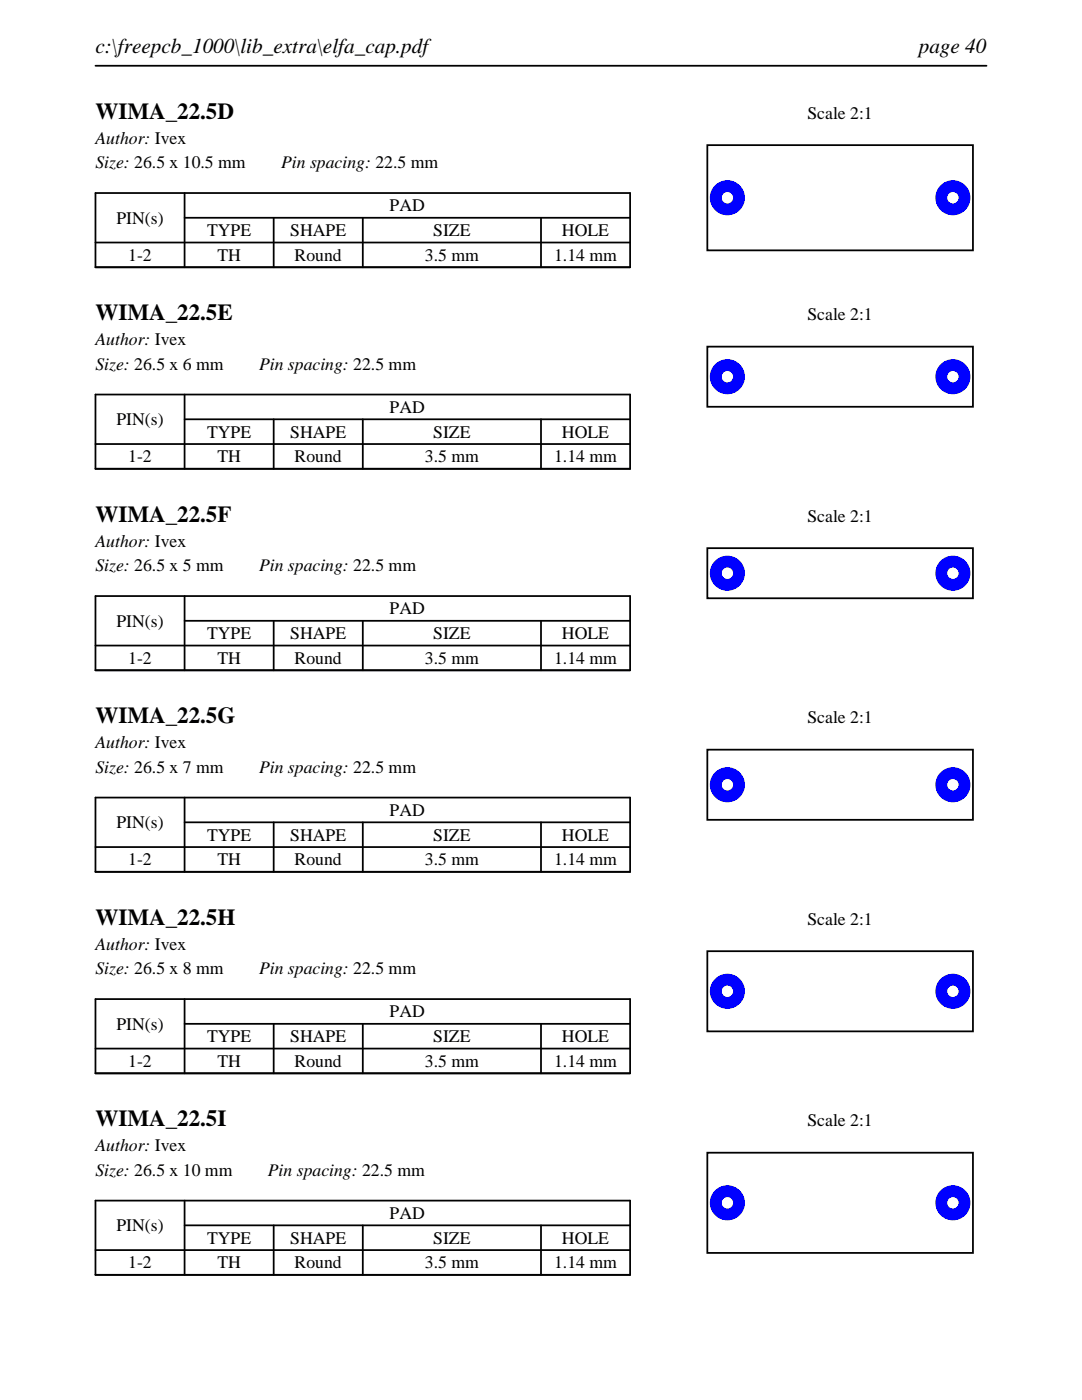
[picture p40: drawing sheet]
<svg xmlns="http://www.w3.org/2000/svg" width="216mm" height="279mm" viewBox="0 0 216 279" stroke-linecap="round" stroke-linejoin="round" font-family="sans-serif">
<defs><g id="words">
<g font-size="4.6">
<text x="19" y="23.7">WIMA_22.5D</text>
<text x="19" y="63.9">WIMA_22.5E</text>
<text x="19" y="104.1">WIMA_22.5F</text>
<text x="19" y="144.4">WIMA_22.5G</text>
<text x="19" y="184.6">WIMA_22.5H</text>
<text x="19" y="224.8">WIMA_22.5I</text>
</g>
<g font-size="4.2">
<text x="19" y="10.6">c:\freepcb_1000\lib_extra\elfa_cap.pdf</text>
<text x="183.3" y="10.6">page 40</text>
</g>
<g font-size="3.5">
<text x="161.1" y="23.7">Scale 2:1</text>
<text x="19" y="28.6">Author: Ivex</text>
<text x="19" y="33.6">Size: 26.5 x 10.5 mm</text>
<text x="56.1" y="33.6">Pin spacing: 22.5 mm</text>
<text x="23.2" y="44.6">PIN(s)</text>
<text x="41.3" y="47.1">TYPE</text>
<text x="57.9" y="47.1">SHAPE</text>
<text x="77.8" y="42.2">PAD</text>
<text x="86.4" y="47.1">SIZE</text>
<text x="112.1" y="47.1">HOLE</text>
<text x="25.6" y="52.1">1-2</text>
<text x="43.4" y="52.1">TH</text>
<text x="58.8" y="52.1">Round</text>
<text x="84.8" y="52.1">3.5 mm</text>
<text x="110.6" y="52.1">1.14 mm</text>
<text x="161.1" y="63.9">Scale 2:1</text>
<text x="19" y="68.9">Author: Ivex</text>
<text x="19" y="73.8">Size: 26.5 x 6 mm</text>
<text x="51.7" y="73.8">Pin spacing: 22.5 mm</text>
<text x="77.8" y="82.4">PAD</text>
<text x="23.2" y="84.8">PIN(s)</text>
<text x="41.3" y="87.3">TYPE</text>
<text x="57.9" y="87.3">SHAPE</text>
<text x="86.4" y="87.3">SIZE</text>
<text x="112.1" y="87.3">HOLE</text>
<text x="25.6" y="92.3">1-2</text>
<text x="43.4" y="92.3">TH</text>
<text x="58.8" y="92.3">Round</text>
<text x="84.8" y="92.3">3.5 mm</text>
<text x="110.6" y="92.3">1.14 mm</text>
<text x="161.1" y="104.1">Scale 2:1</text>
<text x="19" y="109.1">Author: Ivex</text>
<text x="19" y="114">Size: 26.5 x 5 mm</text>
<text x="51.7" y="114">Pin spacing: 22.5 mm</text>
<text x="23.2" y="125.1">PIN(s)</text>
<text x="77.8" y="122.6">PAD</text>
<text x="41.3" y="127.6">TYPE</text>
<text x="57.9" y="127.6">SHAPE</text>
<text x="86.4" y="127.6">SIZE</text>
<text x="112.1" y="127.6">HOLE</text>
<text x="25.6" y="132.5">1-2</text>
<text x="43.4" y="132.5">TH</text>
<text x="58.8" y="132.5">Round</text>
<text x="84.8" y="132.5">3.5 mm</text>
<text x="110.6" y="132.5">1.14 mm</text>
<text x="19" y="149.3">Author: Ivex</text>
<text x="161.1" y="144.4">Scale 2:1</text>
<text x="19" y="154.2">Size: 26.5 x 7 mm</text>
<text x="51.7" y="154.2">Pin spacing: 22.5 mm</text>
<text x="23.2" y="165.3">PIN(s)</text>
<text x="41.3" y="167.8">TYPE</text>
<text x="57.9" y="167.8">SHAPE</text>
<text x="77.8" y="162.8">PAD</text>
<text x="86.4" y="167.8">SIZE</text>
<text x="112.1" y="167.8">HOLE</text>
<text x="25.6" y="172.7">1-2</text>
<text x="43.4" y="172.7">TH</text>
<text x="58.8" y="172.7">Round</text>
<text x="84.8" y="172.7">3.5 mm</text>
<text x="110.6" y="172.7">1.14 mm</text>
<text x="161.1" y="184.6">Scale 2:1</text>
<text x="19" y="189.5">Author: Ivex</text>
<text x="19" y="194.5">Size: 26.5 x 8 mm</text>
<text x="51.7" y="194.5">Pin spacing: 22.5 mm</text>
<text x="77.8" y="203.1">PAD</text>
<text x="23.2" y="205.5">PIN(s)</text>
<text x="41.3" y="208">TYPE</text>
<text x="57.9" y="208">SHAPE</text>
<text x="86.4" y="208">SIZE</text>
<text x="112.1" y="208">HOLE</text>
<text x="25.6" y="212.9">1-2</text>
<text x="43.4" y="212.9">TH</text>
<text x="58.8" y="212.9">Round</text>
<text x="84.8" y="212.9">3.5 mm</text>
<text x="110.6" y="212.9">1.14 mm</text>
<text x="161.1" y="224.8">Scale 2:1</text>
<text x="19" y="229.7">Author: Ivex</text>
<text x="19" y="234.7">Size: 26.5 x 10 mm</text>
<text x="53.4" y="234.7">Pin spacing: 22.5 mm</text>
<text x="23.2" y="245.7">PIN(s)</text>
<text x="77.8" y="243.3">PAD</text>
<text x="41.3" y="248.2">TYPE</text>
<text x="57.9" y="248.2">SHAPE</text>
<text x="86.4" y="248.2">SIZE</text>
<text x="112.1" y="248.2">HOLE</text>
<text x="25.6" y="253.2">1-2</text>
<text x="43.4" y="253.2">TH</text>
<text x="58.8" y="253.2">Round</text>
<text x="84.8" y="253.2">3.5 mm</text>
<text x="110.6" y="253.2">1.14 mm</text>
</g>
</g></defs>
<path d="M19 13.1h177.8M19 38.5h106.7v14.8h-106.7zM36.8 38.5v14.8M19 48.4h106.7M36.8 43.5h88.9M54.6 43.5v9.8M72.4 43.5v9.8M107.9 43.5v9.8" fill="none" stroke="#000" stroke-width=".35"/>
<path d="M141.1 29h53v21h-53z" fill="none" stroke="#000" stroke-width=".36"/>
<g fill="#00f">
<path d="M141.6 39.5a3.5 3.5 0 0 0 7 0 3.5 3.5 0 0 0-7 0zM144 39.5a1.15 1.15 0 0 1 2.3 0 1.15 1.15 0 0 1-2.3 0z"/>
<path d="M186.6 39.5a3.5 3.5 0 0 0 7 0 3.5 3.5 0 0 0-7 0zM189 39.5a1.15 1.15 0 0 1 2.3 0 1.15 1.15 0 0 1-2.3 0z"/>
</g>
<path d="M19 78.7h106.7v14.9h-106.7zM36.8 78.7v14.9M19 88.6h106.7M36.8 83.7h88.9M54.6 83.7v9.9M72.4 83.7v9.9M107.9 83.7v9.9" fill="none" stroke="#000" stroke-width=".35"/>
<path d="M141.1 69.2h53v12h-53z" fill="none" stroke="#000" stroke-width=".36"/>
<g fill="#00f">
<path d="M141.6 75.2a3.5 3.5 0 0 0 7 0 3.5 3.5 0 0 0-7 0zM144 75.2a1.15 1.15 0 0 1 2.3 0 1.15 1.15 0 0 1-2.3 0z"/>
<path d="M186.6 75.2a3.5 3.5 0 0 0 7 0 3.5 3.5 0 0 0-7 0zM189 75.2a1.15 1.15 0 0 1 2.3 0 1.15 1.15 0 0 1-2.3 0z"/>
</g>
<path d="M19 119h106.7v14.8h-106.7zM36.8 119v14.8M19 128.8h106.7M36.8 123.9h88.9M54.6 123.9v9.9M72.4 123.9v9.9M107.9 123.9v9.9" fill="none" stroke="#000" stroke-width=".35"/>
<path d="M141.1 109.4h53v10h-53z" fill="none" stroke="#000" stroke-width=".36"/>
<g fill="#00f">
<path d="M141.6 114.4a3.5 3.5 0 0 0 7 0 3.5 3.5 0 0 0-7 0zM144 114.4a1.15 1.15 0 0 1 2.3 0 1.15 1.15 0 0 1-2.3 0z"/>
<path d="M186.6 114.4a3.5 3.5 0 0 0 7 0 3.5 3.5 0 0 0-7 0zM189 114.4a1.15 1.15 0 0 1 2.3 0 1.15 1.15 0 0 1-2.3 0z"/>
</g>
<path d="M19 159.2h106.7v14.8h-106.7zM36.8 159.2v14.8M19 169.1h106.7M36.8 164.1h88.9M54.6 164.1v9.9M72.4 164.1v9.9M107.9 164.1v9.9" fill="none" stroke="#000" stroke-width=".35"/>
<path d="M141.1 149.6h53v14h-53z" fill="none" stroke="#000" stroke-width=".36"/>
<g fill="#00f">
<path d="M141.6 156.6a3.5 3.5 0 0 0 7 0 3.5 3.5 0 0 0-7 0zM144 156.6a1.15 1.15 0 0 1 2.3 0 1.15 1.15 0 0 1-2.3 0z"/>
<path d="M186.6 156.6a3.5 3.5 0 0 0 7 0 3.5 3.5 0 0 0-7 0zM189 156.6a1.15 1.15 0 0 1 2.3 0 1.15 1.15 0 0 1-2.3 0z"/>
</g>
<path d="M19 199.4h106.7v14.8h-106.7zM36.8 199.4v14.8M19 209.3h106.7M36.8 204.3h88.9M54.6 204.3v9.9M72.4 204.3v9.9M107.9 204.3v9.9" fill="none" stroke="#000" stroke-width=".35"/>
<path d="M141.1 189.8h53v16h-53z" fill="none" stroke="#000" stroke-width=".36"/>
<g fill="#00f">
<path d="M141.6 197.8a3.5 3.5 0 0 0 7 0 3.5 3.5 0 0 0-7 0zM144 197.8a1.15 1.15 0 0 1 2.3 0 1.15 1.15 0 0 1-2.3 0z"/>
<path d="M186.6 197.8a3.5 3.5 0 0 0 7 0 3.5 3.5 0 0 0-7 0zM189 197.8a1.15 1.15 0 0 1 2.3 0 1.15 1.15 0 0 1-2.3 0z"/>
</g>
<path d="M19 239.6h106.7v14.8h-106.7zM36.8 239.6v14.8M19 249.5h106.7M36.8 244.5h88.9M54.6 244.5v9.9M72.4 244.5v9.9M107.9 244.5v9.9" fill="none" stroke="#000" stroke-width=".35"/>
<path d="M141.1 230h53v20h-53z" fill="none" stroke="#000" stroke-width=".36"/>
<g fill="#00f">
<path d="M141.6 240a3.5 3.5 0 0 0 7 0 3.5 3.5 0 0 0-7 0zM144 240a1.15 1.15 0 0 1 2.3 0 1.15 1.15 0 0 1-2.3 0z"/>
<path d="M186.6 240a3.5 3.5 0 0 0 7 0 3.5 3.5 0 0 0-7 0zM189 240a1.15 1.15 0 0 1 2.3 0 1.15 1.15 0 0 1-2.3 0z"/>
</g>
<use href="#words"/>
</svg>
